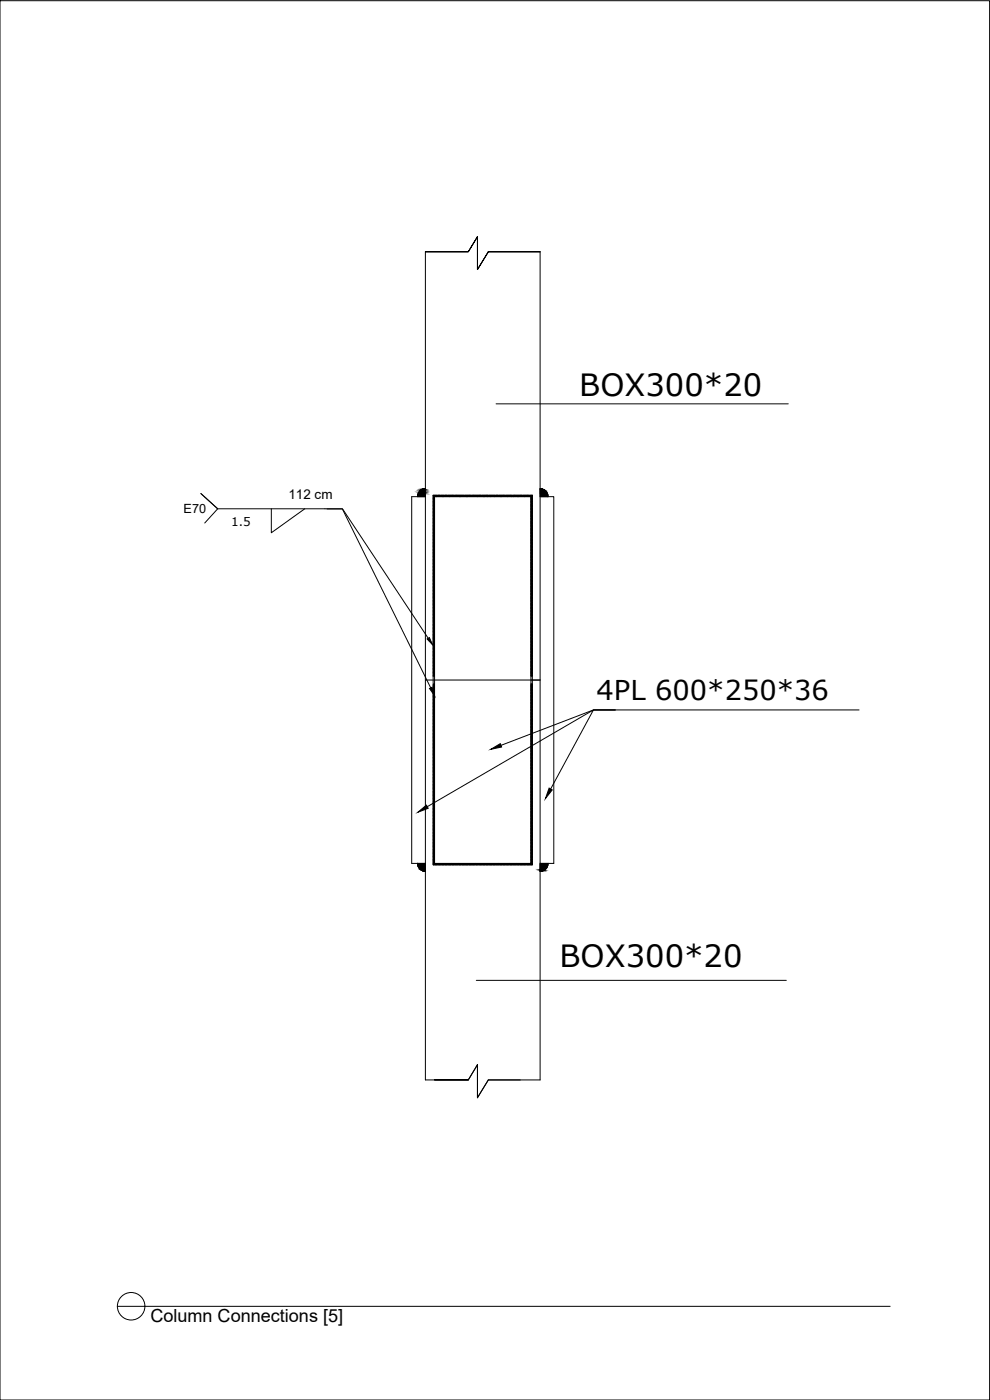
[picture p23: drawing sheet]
<svg xmlns="http://www.w3.org/2000/svg" width="297mm" height="420mm" viewBox="0 0 297 420" stroke-linecap="round" stroke-linejoin="round" font-family="sans-serif">
<defs><g id="words">
<g font-size="9.2">
<text x="173.8" y="118.7">BOX300*20</text>
<text x="167.9" y="290.2">BOX300*20</text>
</g>
<text font-size="8.2" x="179" y="209.9">4PL 600*250*36</text>
<text font-size="5.4" x="45.1" y="396.9">Column Connections [5]</text>
<text font-size="4" x="86.5" y="149.9">112 cm</text>
<text font-size="3.8" x="55.1" y="153.8">E70</text>
<text font-size="3.6" x="69.3" y="157.9">1.5</text>
</g></defs>
<!-- layer: 0 -->
<g fill="none" stroke="#000" stroke-width=".3">
<path d="M0 .2h296.9v420h-296.9zM127.6 75.6v248.5h12.9h-10.1M140.5 75.6h-12.9h12.9M143.3 71l-2.8 4.6 2.8-4.6v9.9l3.2-5.3-3.2 5.3zM162.1 75.6h-15.6h15.6M162.1 75.6v248.5h-15.6l-3.2 5.3 3.2-5.3h9.6M148.8 121.2h87.7M61.4 157l3.9-4.3-5-4.6 5 4.6h37.4l26.5 53.8M81.4 152.7v7.2l10-7.2M98.1 152.7h4.7l25.7 38.9M127.6 149.1h-4.1v110h4.1M127.7 146.6a2.39 2.39 0 0 0-2.4 2.4"/>
<path d="M130 158.9l.2 .3M130 157.6l.1 .1M130 156.9l.2 .2M130 152.8l.2 .2M130 151.5l.1 .1M130 150.7l.2 .3M130 148.7l.2 .2M130 148.6h29.7M130 148.6v110.9M130 148.6v.1M130 150l.4 .3-.4 .4M130 155.2l.4 .2-.4 .4 .2 .3"/>
<path d="M130 157.2l.4 .2-.4 .5 .2 .3M130 159.2l.3 .4M130 158.2l.3 .3M130 156.2l.3 .3M130 153.1l.3 .3M130 152.1l.3 .3M130 151l.3 .3M130 149l.3 .3M130.2 159.6l.2 .3M130.2 158.6l.2 .2M130.2 157.6l.2 .2M130.2 156.5l.2 .3"/>
<path d="M130.2 155.5l.2 .3M130.2 154.5l.2 .2M130.2 153.5l.2 .2M130.2 152.4l.2 .3M130.2 151.4l.2 .3M130.2 150.4l.2 .3M130.2 149.4l.2 .2M130.3 148.6l-.3 .3M130.3 160l.1 .1M130.3 159l.1 .1M130.3 157.9l.1 .2M130.3 156.9l.1 .2"/>
<path d="M130.3 155.9l.1 .1M130.3 154.9l.1 .1M130.3 153.8l.1 .2M130.3 152.8l.1 .2M130.3 151.8l.1 .1M130.3 150.8l.1 .1M130.3 149.8l.1 .1M130.4 149.3l-.4 .4 .2 .2M130.4 149.5l-.4 .4M130.4 149.8l-.4 .4M130.4 150l-.4 .5 .1 .1M130.4 150.5l-.4 .5"/>
<path d="M130.4 150.8l-.4 .4M130.4 151l-.4 .5M130.4 151.3l-.4 .4 .2 .3M130.4 151.6l-.4 .4M130.4 151.8l-.4 .4M130.4 152.1l-.4 .4 .1 .2M130.4 152.3l-.4 .4M130.4 152.6l-.4 .4M130.4 152.8l-.4 .4M130.4 153.1l-.4 .4 .1 .2M130.4 153.3l-.4 .5 .2 .3M130.4 153.6l-.4 .5 .3 .3"/>
<path d="M130.4 153.8l-.4 .5M130.4 154.1l-.4 .5 .1 .1M130.4 154.3l-.4 .5 .2 .3M130.4 154.6l-.4 .5M130.4 154.9l-.4 .4M130.4 155.2l-.4 .4 .1 .1M130.4 155.7l-.4 .4M130.4 155.9l-.4 .4M130.4 156.2l-.4 .4 .1 .1M130.4 156.4l-.4 .4M130.4 156.7l-.4 .4M130.4 156.9l-.4 .5"/>
<path d="M130.4 157.2l-.4 .4M130.4 157.7l-.4 .4M130.4 157.9l-.4 .5M130.4 158.2l-.4 .4 .1 .2M130.4 158.5l-.4 .4M130.4 158.7l-.4 .4M130.4 159l-.4 .4M130.4 159.2l-.4 .5 .1 .1M130.4 159.5l-.4 .4 .2 .3M130.4 159.7l-.4 .5 .3 .4M130.4 160l-.4 .4M130.4 149.1h28.9v110h-28.9z"/>
<path d="M130.4 148.6l.1 .1M130.5 148.6l-.5 .6M130.7 148.6l.2 .2M130.8 148.6l-.8 .8 .1 .2M130.9 148.6l.3 .3M131 148.6l-.4 .5-.3-.4M131.3 148.6l-.4 .5-.2-.3M131.4 148.6l-.3 .4M131.7 148.8l.2 .3M131.7 148.6l.2 .2M131.8 148.6l-.4 .5M132 148.6l.2 .3"/>
<path d="M132 148.6l-.4 .5-.3-.4M132.1 149l.1 .1M132.3 148.6l-.4 .5M132.5 148.6v.1M132.5 148.6l-.4 .5M132.7 148.6l.2 .2M132.8 148.6l-.4 .5M133 148.6l.3 .3M133.1 148.6l-.5 .5-.3-.4M133.1 149l.1 .1M133.3 148.6l-.4 .5-.2-.3M133.5 148.6l-.4 .5"/>
<path d="M133.7 148.8l.2 .3M133.8 148.6l.1 .2M133.9 148.6l-.5 .5M134 148.6l.3 .3M134.1 148.6l-.5 .5-.3-.4M134.1 149l.1 .1M134.4 148.6l-.5 .5M134.5 148.6l.1 .1M134.6 148.6l-.4 .5M134.8 148.6l.2 .2M134.9 148.6l-.5 .5M135 148.6l.3 .3"/>
<path d="M135.1 148.6l-.4 .5-.3-.4M135.4 148.6l-.4 .5-.3-.3M135.6 148.6l-.5 .4M135.8 148.6l.2 .2M135.9 148.6l-.4 .5M136.1 148.6l.3 .3M136.1 148.6l-.4 .5-.3-.4M136.4 148.6l-.4 .5-.2-.3M136.6 148.6v.1M136.7 148.6l-.5 .4M136.8 148.6l.2 .2M136.9 148.6l-.4 .5"/>
<path d="M137.1 148.6l.3 .3M137.2 148.6l-.5 .5-.3-.4M137.4 148.6l-.4 .5-.2-.3M137.6 148.6l-.4 .4M137.8 148.6l.2 .2M137.9 148.6l-.4 .5M138.1 148.6l.3 .3M138.2 148.6l-.4 .5-.3-.4M138.2 149l.1 .1M138.4 148.6l-.4 .5-.2-.3M138.6 148.6v.1M138.7 148.6l-.4 .5"/>
<path d="M138.9 148.8l.2 .3M139 148.8l-.1-.2-.4 .5M139.1 148.6l.3 .3M139.2 148.6l-.4 .5-.3-.4M139.5 148.6l-.5 .5M139.7 148.6v.1M139.7 148.6l-.5 .4M139.9 148.8l.2 .3M139.9 148.6l.2 .2M140 148.6l-.5 .5M140.2 148.6l.3 .3M140.3 148.6l-.5 .5-.3-.4"/>
<path d="M140.3 149v.1M140.5 148.6l-.5 .5M140.7 148.6v.1M140.8 148.6l-.5 .5M140.9 148.6l.2 .2M141 148.6l-.4 .5M141.2 148.6l.3 .3M141.3 148.6l-.5 .5-.3-.4M141.5 148.6l-.4 .5-.2-.3M141.7 148.6l-.4 .4M141.9 148.6l.2 .2M142 148.6l-.4 .5"/>
<path d="M142.2 148.6l.3 .3M142.3 148.6l-.4 .5-.4-.4M142.5 148.6l-.4 .5-.2-.3M142.7 148.6v.1M142.8 148.6l-.5 .4M143 148.6l.1 .2M143 148.6l-.4 .5M143.2 148.6l.3 .3M143.3 148.6l-.4 .5-.3-.4M143.6 148.6l-.5 .5-.1-.3M143.7 148.6l-.4 .4M144 148.6l.1 .2"/>
<path d="M144.1 148.6l-.5 .5M144.2 148.6l.3 .3M144.3 148.6l-.4 .5-.3-.4M144.4 149v.1M144.6 148.6l-.5 .5-.1-.3M144.6 148.7l.3 .4 .4-.5 .3 .3M144.8 148.6v.1M144.8 148.6l-.4 .5M145 148.8l.2 .3M145.2 148.8l-.1-.2-.4 .5M145.6 148.6l-.4 .5M145.6 148.7l.4 .4"/>
<path d="M145.8 148.6v.1M145.9 148.6l-.5 .4M146 148.6l.2 .2M146.1 148.6l-.4 .5M146.3 148.6l.3 .3M146.4 148.6l-.5 .5M146.4 149l.1 .1M146.6 148.6l-.4 .5-.2-.3M146.8 148.6l-.4 .5M147.1 148.6l.1 .2M147.2 148.6l-.5 .5M147.3 148.6l.3 .3"/>
<path d="M147.4 148.6l-.4 .5-.4-.4M147.7 148.6l-.5 .5-.2-.3M147.8 148.6l.1 .1M147.9 148.6l-.5 .4M148.1 148.6l.2 .2M148.2 148.6l-.5 .5M148.3 148.6l.3 .3M148.4 148.6l-.4 .5-.3-.4M148.7 148.6l-.4 .5-.2-.3M148.8 148.6l-.3 .4M149.1 148.6l.2 .2M149.2 148.6l-.4 .5"/>
<path d="M149.4 148.6l.2 .3M149.4 148.6l-.4 .5-.3-.4M149.7 148.6l-.4 .5-.2-.3M149.9 148.6v.1M149.9 148.6l-.4 .4M150.1 148.6l.2 .2M150.2 148.6l-.4 .5M150.4 148.6l.3 .3M150.5 148.6l-.5 .5-.3-.4M150.7 148.6l-.4 .5-.2-.3M150.9 148.6v.1M151 148.6l-.5 .4"/>
<path d="M151.1 148.8l.2 .3M151.2 148.6l.1 .2M151.2 148.6l-.4 .5M151.4 148.6l.3 .3M151.5 148.6l-.5 .5-.3-.4M151.5 149l.1 .1M151.8 148.6l-.5 .5M151.8 148.7l.3 .4M151.9 148.6l.1 .1M152 148.6l-.4 .5M152.2 148.6l.2 .2M152.3 148.6l-.5 .5"/>
<path d="M152.4 148.6l.3 .3M152.5 148.6l-.4 .5M152.8 148.6l-.5 .5-.2-.3M153 148.6l-.5 .4M153.2 148.6l.2 .2M153.3 148.6l-.4 .5M153.5 148.6l.3 .3M153.5 148.6l-.4 .5-.3-.4M153.8 148.6l-.4 .5-.2-.3M154 148.6v.1M154.1 148.6l-.6 .4M154.2 148.6l.2 .2"/>
<path d="M154.3 148.6l-.4 .5M154.5 148.6l.3 .3M154.6 148.6l-.5 .5-.3-.4M154.8 148.6l-.4 .5-.2-.3M155 148.6l-.4 .4M155.2 148.6l.2 .2M155.3 148.6l-.4 .5M155.5 148.6l.3 .3M155.6 148.6l-.4 .5-.3-.4M155.6 149l.1 .1M155.8 148.6l-.4 .5-.2-.3M156 148.6v.1"/>
<path d="M156.1 148.6l-.4 .5M156.3 148.8l.2 .3M156.3 148.6l.1 .2M156.3 148.6l-.4 .5M156.5 148.6l.3 .3M156.6 148.6l-.4 .5-.3-.4M156.8 148.6l-.4 .5M157.1 148.6v.1M157.1 148.6l-.5 .4M157.3 148.6l.2 .2M157.4 148.6l-.5 .5M157.6 148.6l.3 .3"/>
<path d="M157.6 148.6l-.4 .5-.3-.4M157.6 149l.1 .1M157.9 148.6l-.5 .5-.1-.3M157.9 148.7l.3 .4M158.1 148.6l-.4 .5M158.3 148.6l.2 .2M158.4 148.6l-.5 .5M158.6 148.6l.3 .3M158.7 148.6l-.5 .5M158.9 148.6l-.4 .5-.2-.3M159.1 148.6v.1M159.2 148.6l-.5 .4"/>
<path d="M159.3 159.9l.2 .2M159.3 159.6l.1 .1M159.3 159.1l.3 .3M159.3 158.8l.2 .2M159.3 158.6l.1 .1M159.3 158.1l.3 .3M159.3 157.8l.2 .2M159.3 157.5l.1 .1M159.3 157.1l.3 .3M159.3 156.8l.2 .2M159.3 156.5l.1 .1M159.3 156l.3 .3"/>
<path d="M159.3 155.7l.2 .3M159.3 155.5l.1 .1M159.3 155l.3 .3M159.3 154.7l.2 .2M159.3 154.5l.1 .1M159.3 154l.3 .3M159.3 153.7l.2 .2M159.3 153.5h.1M159.3 153l.3 .3M159.3 152.7l.2 .2M159.3 152.4l.1 .1M159.3 151.9l.3 .4"/>
<path d="M159.3 151.6l.2 .2M159.3 151.4l.1 .1M159.3 150.9l.3 .3M159.3 150.6l.2 .2M159.3 150.4l.1 .1M159.3 149.9l.3 .3M159.3 149.6l.2 .2M159.3 149.4h.1M159.3 148.8l.3 .4M159.3 148.6l.2 .2M159.4 148.6l-.4 .5M159.4 152.3l.3 .4-.4 .4"/>
<path d="M159.4 157.4l.3 .4-.4 .4M159.4 159.5l.3 .3M159.4 158.5l.3 .3M159.4 156.4l.3 .3M159.4 155.4l.3 .3M159.4 154.3l.3 .3M159.4 153.3l.3 .3M159.4 151.3l.3 .3M159.4 150.3l.3 .2M159.4 149.3l.3 .2M159.6 156.8l.1 .2-.4 .4M159.6 158.8l.1 .2-.4 .5"/>
<path d="M159.6 159.9l.1 .1M159.6 157.8l.1 .2M159.6 155.8l.1 .1M159.6 154.7l.1 .2M159.6 153.7l.1 .2M159.6 152.7l.1 .2M159.6 151.7l.1 .1M159.6 150.7l.1 .1M159.6 149.6l.1 .2M159.6 148.6l.1 .2M159.7 148.6l-.4 .5-.4-.4M159.7 152.1l-.4 .5"/>
<path d="M159.7 158.2l-.4 .6M159.7 159.2v.1M159.7 157.2h.1M159.7 156.2h.1M159.7 155.2h.1M159.7 154.1h.1M159.7 153.1h.1M159.7 151v.1M159.7 150h.1M159.7 149h.1M159.7 148.8l-.4 .5M159.7 149.1l-.4 .4"/>
<path d="M159.7 149.4l-.4 .4M159.7 149.6l-.4 .4M159.7 149.9l-.4 .4M159.7 150.1l-.4 .4M159.7 150.4l-.4 .4M159.7 150.6l-.4 .4M159.7 150.9l-.4 .4M159.7 151.1l-.4 .5M159.7 151.4l-.4 .4M159.7 151.6l-.4 .5M159.7 151.9l-.4 .5M159.7 152.4l-.4 .5"/>
<path d="M159.7 152.9l-.4 .5M159.7 153.2l-.4 .4M159.7 153.5l-.4 .4M159.7 153.7l-.4 .4M159.7 154l-.4 .4M159.7 154.2l-.4 .4M159.7 154.5l-.4 .4M159.7 154.7l-.4 .5M159.7 155l-.4 .4M159.7 155.2l-.4 .5M159.7 155.5l-.4 .4M159.7 155.7l-.4 .5"/>
<path d="M159.7 156l-.4 .4M159.7 156.3l-.4 .4M159.7 156.5l-.4 .4M159.7 156.8l-.4 .4M159.7 157.3l-.4 .4M159.7 157.5l-.4 .4M159.7 158l-.4 .5M159.7 158.5l-.4 .5M159.7 158.8l-.4 .5M159.7 159.3l-.4 .5M159.7 159.6l-.4 .4M159.7 159.9l-.4 .4"/>
<path d="M159.7 148.6v110.9M162.1 149.1h4.1v110h-4.1M162.1 146.6a2.39 2.39 0 0 1 2.4 2.4M130 177.1l.1 .1M130 176.3l.2 .3M130 175.3l.2 .2M130 175l.1 .1M130 170.9l.1 .2M130 170.2l.2 .2M130 168.9l.1 .1M130 164l.2 .3M130 163.8l.1 .1"/>
<path d="M130 162.8l.1 .1M130 161.3l.4 .2-.4 .5 .2 .2M130 163.3l.4 .3-.4 .4M130 166.4l.4 .3-.4 .4 .2 .2M130 169.5l.4 .2-.4 .4M130 172.5l.4 .3-.4 .4 .2 .3M130 174.6l.4 .2-.4 .5M130 178.6l.4 .3-.4 .5 .2 .2M130 179.7l.3 .3M130 176.6l.3 .4M130 175.6l.3 .3M130 173.6l.3 .3"/>
<path d="M130 171.5l.3 .3M130 170.5l.3 .3M130 168.4l.3 .3M130 167.4l.3 .3M130 165.4l.3 .3M130 164.3l.3 .4M130 162.3l.3 .3M130.2 179.1l.2 .2M130.2 178l.2 .3M130.2 177l.2 .2M130.2 176l.2 .2M130.2 175l.2 .2"/>
<path d="M130.2 173.9l.2 .3M130.2 172.9l.2 .2M130.2 171.9l.2 .2M130.2 170.9l.2 .2M130.2 164.7l.2 .3M130.2 169.8l.2 .3M130.2 168.8l.2 .3M130.2 167.8l.2 .3M130.2 166.8l.2 .2M130.2 165.7l.2 .3M130.2 163.7l.2 .3M130.2 162.7l.2 .2"/>
<path d="M130.2 161.7l.2 .2M130.2 160.6l.2 .3M130.3 179.5l.1 .1M130.3 178.4l.1 .1M130.3 177.4l.1 .1M130.3 176.4l.1 .1M130.3 175.3l.1 .2M130.3 174.3l.1 .2M130.3 173.3l.1 .1M130.3 172.3l.1 .1M130.3 171.2l.1 .2M130.3 170.2l.1 .1"/>
<path d="M130.3 169.2l.1 .1M130.3 168.2l.1 .1M130.3 167.2l.1 .1M130.3 166.1l.1 .1M130.3 165.1l.1 .1M130.3 164.1l.1 .1M130.3 163.1l.1 .1M130.3 162.1l.1 .1M130.3 161l.1 .1M130.4 160.2l-.4 .5 .1 .1M130.4 160.5l-.4 .5 .2 .2M130.4 160.8l-.4 .4"/>
<path d="M130.4 161l-.4 .5M130.4 161.3l-.4 .4 .1 .1M130.4 161.8l-.4 .4M130.4 162.1l-.4 .4M130.4 162.3l-.4 .4M130.4 162.6l-.4 .4 .2 .2M130.4 162.8l-.4 .4M130.4 163.1l-.4 .4M130.4 163.3l-.4 .4M130.4 163.8l-.4 .5M130.4 164.1l-.4 .4M130.4 164.3l-.4 .5 .1 .1"/>
<path d="M130.4 164.6l-.4 .4 .2 .3M130.4 164.8l-.4 .5M130.4 165.1l-.4 .5M130.4 165.4l-.4 .4 .1 .1M130.4 165.6l-.4 .5 .2 .2M130.4 165.9l-.4 .4M130.4 166.1l-.4 .5M130.4 166.4l-.4 .4 .1 .2M130.4 166.9l-.4 .4M130.4 167.2l-.4 .4M130.4 167.4l-.4 .5 .1 .1M130.4 167.7l-.4 .4 .2 .3"/>
<path d="M130.4 167.9l-.4 .5M130.4 168.2l-.4 .4M130.4 168.4l-.4 .5M130.4 168.7l-.4 .4 .2 .3M130.4 169l-.4 .4M130.4 169.2l-.4 .4M130.4 169.5l-.4 .4 .1 .2M130.4 170l-.4 .4M130.4 170.2l-.4 .4M130.4 170.5l-.4 .4M130.4 170.7l-.4 .5 .2 .3M130.4 171l-.4 .4"/>
<path d="M130.4 171.2l-.4 .5M130.4 171.5l-.4 .5 .1 .1M130.4 171.7l-.4 .5 .2 .3M130.4 172l-.4 .5M130.4 172.3l-.4 .4M130.4 172.5l-.4 .5 .1 .1M130.4 173.1l-.4 .4M130.4 173.3l-.4 .4M130.4 173.6l-.4 .4 .1 .1M130.4 173.8l-.4 .4 .2 .3M130.4 174.1l-.4 .4M130.4 174.3l-.4 .5"/>
<path d="M130.4 174.6l-.4 .4M130.4 175.1l-.4 .4M130.4 175.3l-.4 .5M130.4 175.6l-.4 .4 .1 .2M130.4 175.9l-.4 .4M130.4 176.1l-.4 .4M130.4 176.4l-.4 .4M130.4 176.6l-.4 .4M130.4 176.9l-.4 .4 .2 .3M130.4 177.1l-.4 .5 .3 .4M130.4 177.4l-.4 .4M130.4 177.6l-.4 .5 .1 .1"/>
<path d="M130.4 177.9l-.4 .5 .2 .2M130.4 178.1l-.4 .5M130.4 178.4l-.4 .5M130.4 178.7l-.4 .4 .1 .1M130.4 179.2l-.4 .4M130.4 179.5l-.4 .4M130.4 179.7l-.4 .4 .1 .2M130.4 180l-.4 .4 .2 .2M159.3 179.6l.3 .3M159.3 179.3l.2 .2M159.3 179l.1 .1M159.3 178.5l.3 .4"/>
<path d="M159.3 178.3l.2 .2M159.3 178l.1 .1M159.3 177.5l.3 .3M159.3 177.2l.2 .3M159.3 177l.1 .1M159.3 176.5l.3 .3M159.3 176.2l.2 .2M159.3 176l.1 .1M159.3 175.5l.3 .3M159.3 175.2l.2 .2M159.3 174.9l.1 .1M159.3 174.5l.3 .3"/>
<path d="M159.3 174.2l.2 .2M159.3 173.9l.1 .1M159.3 173.4l.3 .3M159.3 173.1l.2 .3M159.3 172.9l.1 .1M159.3 172.4l.3 .3M159.3 172.1l.2 .2M159.3 171.9l.1 .1M159.3 171.4l.3 .3M159.3 171.1l.2 .2M159.3 170.9h.1M159.3 170.3l.3 .4"/>
<path d="M159.3 170.1l.2 .2M159.3 169.8l.1 .1M159.3 169.3l.3 .3M159.3 169l.2 .2M159.3 168.8l.1 .1M159.3 168.3l.3 .3M159.3 168l.2 .2M159.3 167.8l.1 .1M159.3 167.3l.3 .3M159.3 167l.2 .2M159.3 166.8h.1M159.3 166.2l.3 .4"/>
<path d="M159.3 166l.2 .2M159.3 165.7l.1 .1M159.3 165.2l.3 .4M159.3 165l.2 .2M159.3 164.7l.1 .1M159.3 164.2l.3 .3M159.3 164l.2 .2M159.3 163.7h.1M159.3 163.2l.3 .3M159.3 162.9l.2 .2M159.3 162.6l.1 .1M159.3 162.2l.3 .3"/>
<path d="M159.3 161.9l.2 .2M159.3 161.6l.1 .1M159.3 161.2l.3 .3M159.3 160.9l.2 .2M159.3 160.6l.1 .1M159.3 160.1l.3 .3M159.4 163.6l.3 .3-.4 .5M159.4 169.7l.3 .4-.4 .4M159.4 174.8l.3 .4-.4 .4M159.4 180l.3 .2M159.4 178.9l.3 .3M159.4 177.9l.3 .3"/>
<path d="M159.4 176.9l.3 .3M159.4 175.9l.3 .2M159.4 173.8l.3 .3M159.4 172.8l.3 .3M159.4 171.7l.3 .3M159.4 170.7l.3 .3M159.4 168.7l.3 .3M159.4 167.7l.3 .2M159.4 166.6l.3 .3M159.4 165.6l.3 .3M159.4 164.6l.3 .3M159.4 162.6l.3 .3"/>
<path d="M159.4 161.5l.3 .3M159.4 160.5l.3 .3M159.6 162.9l.1 .3-.4 .4M159.6 170.1l.1 .2-.4 .5M159.6 176.2l.1 .2-.4 .5M159.6 179.3l.1 .2M159.6 178.3l.1 .1M159.6 177.2l.1 .2M159.6 175.2l.1 .2M159.6 174.2l.1 .1M159.6 173.2l.1 .1M159.6 172.1l.1 .2"/>
<path d="M159.6 171.1l.1 .2M159.6 169.1l.1 .1M159.6 168.1l.1 .1M159.6 167l.1 .2M159.6 166l.1 .2M159.6 165l.1 .1M159.6 164l.1 .1M159.6 161.9l.1 .2M159.6 160.9l.1 .1M159.7 163.3l-.4 .5M159.7 169.5l-.4 .5M159.7 175.6l-.4 .5"/>
<path d="M159.7 179.7h.1M159.7 178.6v.1M159.7 177.6v.1M159.7 176.6v.1M159.7 174.6h.1M159.7 173.6h.1M159.7 172.5v.1M159.7 171.5h.1M159.7 170.5h.1M159.7 168.4h.1M159.7 167.4h.1M159.7 166.4h.1"/>
<path d="M159.7 165.4h.1M159.7 164.3v.1M159.7 162.3h.1M159.7 161.3h.1M159.7 160.2v.1M159.7 160.1l-.4 .4M159.7 160.4l-.4 .4M159.7 160.6l-.4 .4M159.7 160.9l-.4 .4M159.7 161.1l-.4 .4M159.7 161.4l-.4 .4M159.7 161.6l-.4 .5"/>
<path d="M159.7 161.9l-.4 .4M159.7 162.1l-.4 .5M159.7 162.4l-.4 .4M159.7 162.6l-.4 .5M159.7 162.9l-.4 .4M159.7 163.7l-.4 .4M159.7 164.2l-.4 .4M159.7 164.4l-.4 .5M159.7 164.7l-.4 .4M159.7 164.9l-.4 .5M159.7 165.2l-.4 .5M159.7 165.5l-.4 .4"/>
<path d="M159.7 165.7l-.4 .5M159.7 166l-.4 .4M159.7 166.2l-.4 .5M159.7 166.5l-.4 .4M159.7 166.8l-.4 .4M159.7 167l-.4 .4M159.7 167.3l-.4 .4M159.7 167.5l-.4 .4M159.7 167.8l-.4 .4M159.7 168l-.4 .4M159.7 168.3l-.4 .4M159.7 168.5l-.4 .5"/>
<path d="M159.7 168.8l-.4 .4M159.7 169l-.4 .5M159.7 169.3l-.4 .4M159.7 169.8l-.4 .5M159.7 170.6l-.4 .4M159.7 170.8l-.4 .5M159.7 171.1l-.4 .4M159.7 171.4l-.4 .4M159.7 171.6l-.4 .4M159.7 171.9l-.4 .4M159.7 172.1l-.4 .5M159.7 172.4l-.4 .4"/>
<path d="M159.7 172.6l-.4 .5M159.7 172.9l-.4 .4M159.7 173.1l-.4 .5M159.7 173.4l-.4 .4M159.7 173.7l-.4 .4M159.7 173.9l-.4 .4M159.7 174.2l-.4 .4M159.7 174.4l-.4 .4M159.7 174.7l-.4 .4M159.7 174.9l-.4 .4M159.7 175.4l-.4 .5M159.7 175.9l-.4 .5"/>
<path d="M159.7 176.2l-.4 .5M159.7 176.7l-.4 .5M159.7 177l-.4 .4M159.7 177.2l-.4 .5M159.7 177.5l-.4 .4M159.7 177.8l-.4 .4M159.7 178l-.4 .4M159.7 178.3l-.4 .4M159.7 178.5l-.4 .4M159.7 178.8l-.4 .4M159.7 179l-.4 .5M159.7 179.3l-.4 .4"/>
<path d="M159.7 179.5l-.4 .5M159.7 179.8l-.4 .4M130 199.6l.1 .1M130 198.8l.2 .3M130 194.5l.1 .1M130 193.7l.2 .3M130 192.7l.2 .2M130 188.3l.1 .2M130 187.6l.2 .2M130 183.2l.1 .1M130 182.2l.1 .1M130 181.4l.2 .3"/>
<path d="M130 181.2l.1 .1M130 180.7l.4 .3-.4 .4M130 186.9l.4 .2-.4 .4M130 192l.4 .2-.4 .5M130 198.1l.4 .3-.4 .4M130 199.1l.3 .3M130 197.1l.3 .3M130 196l.3 .4M130 195l.3 .4M130 194l.3 .4M130 193l.3 .3M130 191l.3 .3"/>
<path d="M130 189.9l.3 .3M130 188.9l.3 .3M130 187.9l.3 .3M130 185.8l.3 .3M130 183.8l.3 .3M130 182.8l.3 .3M130 181.7l.3 .4M130.2 199.5l.2 .3M130.2 198.5l.2 .3M130.2 197.5l.2 .2M130.2 196.4l.2 .3M130.2 195.4l.2 .3"/>
<path d="M130.2 194.4l.2 .2M130.2 193.4l.2 .2M130.2 192.4l.2 .2M130.2 191.3l.2 .3M130.2 190.3l.2 .2M130.2 189.3l.2 .2M130.2 188.3l.2 .2M130.2 187.2l.2 .3M130.2 186.2l.2 .3M130.2 185.2l.2 .3M130.2 184.2l.2 .2M130.2 183.1l.2 .3"/>
<path d="M130.2 182.1l.2 .3M130.2 181.1l.2 .3M130.2 180.1l.2 .2M130.3 199.9l.1 .1M130.3 198.9l.1 .1M130.3 197.9l.1 .1M130.3 196.8l.1 .1M130.3 195.8l.1 .1M130.3 194.8l.1 .1M130.3 193.8l.1 .1M130.3 192.7l.1 .2M130.3 191.7l.1 .2"/>
<path d="M130.3 190.7l.1 .1M130.3 189.7l.1 .1M130.3 188.6l.1 .2M130.3 187.6l.1 .1M130.3 186.6l.1 .1M130.3 185.6l.1 .1M130.3 184.5l.1 .2M130.3 183.5l.1 .1M130.3 182.5l.1 .1M130.3 181.5l.1 .1M130.3 180.5l.1 .1M130.4 180.2l-.4 .4"/>
<path d="M130.4 180.5l-.4 .4M130.4 180.7l-.4 .4M130.4 181.2l-.4 .5M130.4 184.3l-.4 .4 .3 .4M130.4 181.5l-.4 .4M130.4 181.7l-.4 .5M130.4 182l-.4 .4 .2 .3M130.4 182.2l-.4 .5M130.4 182.5l-.4 .4M130.4 182.8l-.4 .4M130.4 183l-.4 .5 .2 .2M130.4 183.3l-.4 .4"/>
<path d="M130.4 183.5l-.4 .5M130.4 183.8l-.4 .4 .1 .2M130.4 184l-.4 .5 .2 .2M130.4 184.6l-.4 .4M130.4 184.8l-.4 .5 .1 .1M130.4 185.1l-.4 .4 .2 .3M130.4 185.3l-.4 .5M130.4 185.6l-.4 .4M130.4 185.8l-.4 .5 .1 .1M130.4 186.1l-.4 .4 .2 .3M130.4 186.4l-.4 .4M130.4 186.6l-.4 .4"/>
<path d="M130.4 186.9l-.4 .4 .1 .1M130.4 187.4l-.4 .4M130.4 190.4l-.4 .5M130.4 187.6l-.4 .4M130.4 187.9l-.4 .4M130.4 188.1l-.4 .5 .2 .2M130.4 188.4l-.4 .4M130.4 188.6l-.4 .5M130.4 188.9l-.4 .4 .1 .2M130.4 189.1l-.4 .5 .2 .3M130.4 189.4l-.4 .5M130.4 189.7l-.4 .4"/>
<path d="M130.4 189.9l-.4 .5 .1 .1M130.4 190.2l-.4 .4 .2 .3M130.4 190.7l-.4 .4M130.4 191l-.4 .4 .1 .1M130.4 191.2l-.4 .4 .2 .3M130.4 191.5l-.4 .4M130.4 191.7l-.4 .5M130.4 192l-.4 .4 .1 .1M130.4 192.5l-.4 .4M130.4 192.7l-.4 .5M130.4 193l-.4 .4 .1 .1M130.4 193.3l-.4 .4"/>
<path d="M130.4 193.5l-.4 .4M130.4 193.8l-.4 .4M130.4 194l-.4 .4M130.4 194.3l-.4 .4 .2 .3M130.4 194.5l-.4 .4M130.4 194.8l-.4 .4M130.4 195l-.4 .5 .1 .1M130.4 195.3l-.4 .4 .2 .3M130.4 195.5l-.4 .5M130.4 195.8l-.4 .5M130.4 196l-.4 .5 .1 .1M130.4 196.3l-.4 .5 .2 .2"/>
<path d="M130.4 196.6l-.4 .4M130.4 196.9l-.4 .4M130.4 197.1l-.4 .4 .1 .2M130.4 197.4l-.4 .4 .2 .2M130.4 197.6l-.4 .4M130.4 197.9l-.4 .4M130.4 198.1l-.4 .4 .1 .2M130.4 198.6l-.4 .5M130.4 198.9l-.4 .4M130.4 199.1l-.4 .5M130.4 199.4l-.4 .4 .2 .3M130.4 199.6l-.4 .5"/>
<path d="M130.4 199.9l-.4 .4M159.3 199.7l.2 .3M159.3 199.5l.1 .1M159.3 199l.3 .3M159.3 198.7l.2 .2M159.3 198.5h.1M159.3 198l.3 .3M159.3 197.7l.2 .2M159.3 197.4l.1 .1M159.3 197l.3 .3M159.3 196.7l.2 .2M159.3 196.4l.1 .1"/>
<path d="M159.3 195.9l.3 .4M159.3 195.7l.2 .2M159.3 195.4l.1 .1M159.3 194.9l.3 .3M159.3 194.6l.2 .3M159.3 194.4l.1 .1M159.3 193.9l.3 .3M159.3 193.6l.2 .2M159.3 193.3l.1 .1M159.3 192.9l.3 .3M159.3 192.6l.2 .2M159.3 192.3l.1 .1"/>
<path d="M159.3 191.9l.3 .3M159.3 191.6l.2 .2M159.3 191.3l.1 .1M159.3 190.8l.3 .3M159.3 190.5l.2 .3M159.3 190.3l.1 .1M159.3 189.8l.3 .3M159.3 189.5l.2 .2M159.3 189.3l.1 .1M159.3 188.8l.3 .3M159.3 188.5l.2 .2M159.3 188.3h.1"/>
<path d="M159.3 187.7l.3 .4M159.3 187.5l.2 .2M159.3 187.2l.1 .1M159.3 186.7l.3 .3M159.3 186.4l.2 .2M159.3 186.2l.1 .1M159.3 185.7l.3 .3M159.3 185.4l.2 .2M159.3 185.2l.1 .1M159.3 184.7l.3 .3M159.3 184.4l.2 .2M159.3 184.2h.1"/>
<path d="M159.3 183.6l.3 .4M159.3 183.4l.2 .2M159.3 183.1l.1 .1M159.3 182.6l.3 .4M159.3 182.4l.2 .2M159.3 182.1l.1 .1M159.3 181.6l.3 .3M159.3 181.3l.2 .2M159.3 181.1h.1M159.3 180.6l.3 .3M159.3 180.3l.2 .2M159.3 180l.1 .1"/>
<path d="M159.4 181l.3 .3-.4 .4M159.4 194.3l.3 .3-.4 .5M159.4 199.4l.3 .3M159.4 198.4l.3 .2M159.4 197.4l.3 .2M159.4 196.3l.3 .3M159.4 195.3l.3 .3M159.4 193.3l.3 .2M159.4 192.2l.3 .3M159.4 191.2l.3 .3M159.4 190.2l.3 .3M159.4 189.1l.3 .3"/>
<path d="M159.4 188.1l.3 .3M159.4 187.1l.3 .3M159.4 186.1l.3 .3M159.4 185.1l.3 .2M159.4 184l.3 .3M159.4 183l.3 .3M159.4 182l.3 .3M159.6 182.4l.1 .2-.4 .4M159.6 187.5l.1 .2-.4 .5M159.6 193.6l.1 .2-.4 .5M159.6 199.8l.1 .2-.4 .4M159.6 198.8l.1 .1"/>
<path d="M159.6 197.7l.1 .2M159.6 196.7l.1 .2M159.6 195.7l.1 .1M159.6 194.6l.1 .2M159.6 192.6l.1 .2M159.6 191.6l.1 .1M159.6 190.5l.1 .2M159.6 189.5l.1 .2M159.6 188.5l.1 .2M159.6 186.5l.1 .1M159.6 185.5l.1 .1M159.6 184.4l.1 .2"/>
<path d="M159.6 183.4l.1 .2M159.6 181.4l.1 .1M159.6 180.3l.1 .2M159.7 186.9l-.4 .5M159.7 188.9l-.4 .5M159.7 193l-.4 .5M159.7 199.1v.1M159.7 198.1h.1M159.7 197.1h.1M159.7 196v.1M159.7 195v.1M159.7 194v.1"/>
<path d="M159.7 192h.1M159.7 191h.1M159.7 189.9h.1M159.7 187.9h.1M159.7 185.8h.1M159.7 184.8h.1M159.7 183.8h.1M159.7 182.8h.1M159.7 181.7v.1M159.7 180.7h.1M159.7 180l-.4 .5M159.7 180.3l-.4 .4"/>
<path d="M159.7 180.6l-.4 .4M159.7 180.8l-.4 .4M159.7 181.1l-.4 .4M159.7 181.6l-.4 .4M159.7 181.8l-.4 .5M159.7 182.1l-.4 .4M159.7 182.3l-.4 .5M159.7 182.8l-.4 .5M159.7 183.1l-.4 .5M159.7 183.4l-.4 .4M159.7 183.6l-.4 .5M159.7 183.9l-.4 .4"/>
<path d="M159.7 184.2l-.4 .4M159.7 184.4l-.4 .4M159.7 184.7l-.4 .4M159.7 184.9l-.4 .4M159.7 185.2l-.4 .4M159.7 185.4l-.4 .4M159.7 185.7l-.4 .4M159.7 185.9l-.4 .5M159.7 186.2l-.4 .4M159.7 186.4l-.4 .5M159.7 186.7l-.4 .4M159.7 187.2l-.4 .4"/>
<path d="M159.7 187.5l-.4 .4M159.7 188l-.4 .4M159.7 188.2l-.4 .5M159.7 188.5l-.4 .4M159.7 188.7l-.4 .5M159.7 189.3l-.4 .4M159.7 189.5l-.4 .4M159.7 189.8l-.4 .4M159.7 190l-.4 .5M159.7 190.3l-.4 .4M159.7 190.5l-.4 .5M159.7 190.8l-.4 .4"/>
<path d="M159.7 191.1l-.4 .4M159.7 191.3l-.4 .4M159.7 191.6l-.4 .4M159.7 191.8l-.4 .4M159.7 192.1l-.4 .4M159.7 192.3l-.4 .4M159.7 192.6l-.4 .4M159.7 192.8l-.4 .5M159.7 193.3l-.4 .5M159.7 193.6l-.4 .5M159.7 194.1l-.4 .5M159.7 194.4l-.4 .4"/>
<path d="M159.7 194.9l-.4 .4M159.7 195.2l-.4 .4M159.7 195.4l-.4 .4M159.7 195.7l-.4 .4M159.7 195.9l-.4 .4M159.7 196.2l-.4 .4M159.7 196.4l-.4 .5M159.7 196.7l-.4 .4M159.7 196.9l-.4 .5M159.7 197.2l-.4 .4M159.7 197.4l-.4 .5M159.7 197.7l-.4 .4"/>
<path d="M159.7 198l-.4 .4M159.7 198.2l-.4 .4M159.7 198.5l-.4 .4M159.7 198.7l-.4 .4M159.7 199l-.4 .4M159.7 199.2l-.4 .4M159.7 199.5l-.4 .4M159.7 199.7l-.4 .5M127.6 204.1h34.5M130 219l.1 .2M130 218.3l.2 .2M130 218l.1 .1"/>
<path d="M130 217l.1 .1M130 213.1l.2 .3M130 212.1l.2 .3M130 211.9l.1 .1M130 211.1l.2 .2M130 207l.2 .3M130 205.7l.1 .1M130 200.9l.2 .2M130 200.6l.1 .1M130 209.4l.4 .2-.4 .5 .2 .2M130 211.4l.4 .3-.4 .4M130 215.5l.4 .3-.4 .4 .2 .3"/>
<path d="M130 218.6l.3 .3M130 217.6l.3 .3M130 216.5l.3 .3M130 213.4l.3 .4M130 212.4l.3 .4M130 210.4l.3 .3M130 207.3l.3 .3M130 206.3l.3 .3M130 205.3l.3 .3M130 201.2l.3 .3M130 200.2l.3 .3M130.2 220l.2 .2"/>
<path d="M130.2 218.9l.2 .3M130.2 217.9l.2 .3M130.2 216.9l.2 .3M130.2 215.9l.2 .3M130.2 214.9l.2 .2M130.2 213.8l.2 .3M130.2 212.8l.2 .3M130.2 211.8l.2 .2M130.2 210.8l.2 .2M130.2 209.8l.2 .2M130.2 208.7l.2 .3M130.2 207.7l.2 .2"/>
<path d="M130.2 206.7l.2 .2M130.2 205.7l.2 .2M130.2 202.6l.2 .2M130.2 201.5l.2 .3M130.2 200.5l.2 .3M130.2 205.2l-.2 .2M130.3 219.3l.1 .2M130.3 218.3l.1 .1M130.3 217.3l.1 .1M130.3 216.3l.1 .1M130.3 215.3l.1 .1M130.3 214.2l.1 .1"/>
<path d="M130.3 213.2l.1 .1M130.3 212.2l.1 .1M130.3 211.2l.1 .1M130.3 210.1l.1 .2M130.3 209.1l.1 .1M130.3 208.1l.1 .1M130.3 207.1l.1 .1M130.3 206l.1 .2M130.3 201.9l.1 .2M130.3 200.9l.1 .1M130.4 200.2l-.4 .4M130.4 200.4l-.4 .4"/>
<path d="M130.4 200.7l-.4 .4M130.4 200.9l-.4 .5M130.4 201.2l-.4 .4 .1 .2M130.4 201.4l-.4 .5 .2 .2M130.4 201.7l-.4 .4 .3 .4M130.4 201.9l-.4 .5M130.4 202.2l-.4 .4 .1 .2M130.4 202.5l-.4 .4M130.4 202.7l-.2 .2M130.4 205.3l-.4 .4M130.4 205.5l-.4 .5 .2 .2M130.4 205.8l-.4 .4"/>
<path d="M130.4 206l-.4 .5M130.4 206.3l-.4 .4 .1 .2M130.4 206.5l-.4 .5M130.4 206.8l-.4 .4M130.4 207.1l-.4 .4M130.4 207.3l-.4 .5 .1 .1M130.4 207.6l-.4 .4 .2 .3M130.4 207.8l-.4 .5 .3 .4M130.4 208.1l-.4 .4M130.4 208.3l-.4 .5 .1 .1M130.4 208.6l-.4 .4 .2 .3M130.4 208.9l-.4 .4"/>
<path d="M130.4 209.1l-.4 .5M130.4 209.4l-.4 .4 .1 .1M130.4 209.9l-.4 .4M130.4 210.1l-.4 .5M130.4 210.4l-.4 .4 .1 .1M130.4 210.7l-.4 .4M130.4 210.9l-.4 .4M130.4 211.2l-.4 .4M130.4 211.4l-.4 .4M130.4 211.9l-.4 .4M130.4 212.2l-.4 .4M130.4 212.4l-.4 .5 .1 .1"/>
<path d="M130.4 212.7l-.4 .4M130.4 212.9l-.4 .5M130.4 213.2l-.4 .5M130.4 213.4l-.4 .5 .1 .1M130.4 213.7l-.4 .5 .2 .2M130.4 214l-.4 .4 .3 .4M130.4 214.2l-.4 .5M130.4 214.5l-.4 .4 .1 .2M130.4 214.8l-.4 .4 .2 .2M130.4 215l-.4 .4M130.4 215.3l-.4 .4M130.4 215.5l-.4 .4 .1 .2"/>
<path d="M130.4 216l-.4 .5M130.4 216.3l-.4 .4M130.4 216.5l-.4 .5M130.4 216.8l-.4 .4 .2 .3M130.4 217l-.4 .5M130.4 217.3l-.4 .4M130.4 217.6l-.4 .4M130.4 217.8l-.4 .4M130.4 218.1l-.4 .4M130.4 218.3l-.4 .4M130.4 218.6l-.4 .4M130.4 218.8l-.4 .4 .2 .3"/>
<path d="M130.4 219.1l-.4 .4 .3 .4M130.4 219.3l-.4 .5M130.4 219.6l-.4 .4 .1 .2M130.4 219.8l-.4 .5 .2 .3M159.3 205.3l.3 .1M159.3 220h.1M159.3 219.5l.3 .3M159.3 219.2l.2 .2M159.3 218.9l.1 .1M159.3 218.4l.3 .4M159.3 218.2l.2 .2M159.3 217.9l.1 .1"/>
<path d="M159.3 217.4l.3 .3M159.3 217.1l.2 .2M159.3 216.9l.1 .1M159.3 216.4l.3 .3M159.3 216.1l.2 .2M159.3 215.9h.1M159.3 215.4l.3 .3M159.3 215.1l.2 .2M159.3 214.8l.1 .1M159.3 214.3l.3 .4M159.3 214.1l.2 .2M159.3 213.8l.1 .1"/>
<path d="M159.3 213.3l.3 .4M159.3 213.1l.2 .2M159.3 212.8l.1 .1M159.3 212.3l.3 .3M159.3 212l.2 .3M159.3 211.8l.1 .1M159.3 211.3l.3 .3M159.3 211l.2 .2M159.3 210.7l.1 .1M159.3 210.3l.3 .3M159.3 210l.2 .2M159.3 209.7l.1 .1"/>
<path d="M159.3 209.3l.3 .3M159.3 209l.2 .2M159.3 208.7l.1 .1M159.3 208.2l.3 .3M159.3 207.9l.2 .3M159.3 207.7l.1 .1M159.3 207.2l.3 .3M159.3 206.9l.2 .2M159.3 206.7l.1 .1M159.3 206.2l.3 .3M159.3 205.9l.2 .2M159.3 205.6l.1 .1"/>
<path d="M159.3 202.8l.1 .1M159.3 202.6h.1M159.3 202.1l.3 .3M159.3 201.8l.2 .2M159.3 201.5l.1 .1M159.3 201l.3 .4M159.3 200.8l.2 .2M159.3 200.5l.1 .1M159.3 200l.3 .4M159.4 200.4l.3 .3-.4 .5M159.4 206.5l.3 .4-.4 .4M159.4 211.7l.3 .3-.4 .5"/>
<path d="M159.4 217.8l.3 .3-.4 .5M159.4 219.8l.3 .3M159.4 218.8l.3 .3M159.4 216.8l.3 .3M159.4 215.8l.3 .2M159.4 214.7l.3 .3M159.4 213.7l.3 .3M159.4 212.7l.3 .3M159.4 210.7l.3 .2M159.4 209.6l.3 .3M159.4 208.6l.3 .3M159.4 207.6l.3 .3"/>
<path d="M159.4 205.5l.3 .3M159.4 202.4l.3 .3M159.4 201.4l.3 .3M159.6 211l.1 .2-.4 .5M159.6 219.2l.1 .2M159.6 218.2l.1 .2M159.6 217.2l.1 .1M159.6 216.2l.1 .1M159.6 215.1l.1 .2M159.6 214.1l.1 .1M159.6 213.1l.1 .1M159.6 212l.1 .2"/>
<path d="M159.6 210l.1 .1M159.6 209l.1 .1M159.6 207.9l.1 .2M159.6 206.9l.1 .2M159.6 205.9l.1 .2M159.6 202.8l.1 .1M159.6 201.8l.1 .2M159.6 200.8l.1 .2M159.6 205.2l-.3 .3M159.7 200.2l-.4 .5M159.7 206.3l-.4 .5M159.7 212.4l-.4 .6"/>
<path d="M159.7 217.6l-.4 .5M159.7 219.6h.1M159.7 218.6h.1M159.7 216.5h.1M159.7 215.5h.1M159.7 214.5h.1M159.7 213.4v.1M159.7 211.4v.1M159.7 210.4h.1M159.7 209.4h.1M159.7 208.3v.1M159.7 207.3h.1"/>
<path d="M159.7 205.3h.1M159.7 202.2h.1M159.7 201.2h.1M159.7 200.5l-.4 .5M159.7 201l-.4 .5M159.7 201.3l-.4 .4M159.7 201.5l-.4 .5M159.7 201.8l-.4 .4M159.7 202.1l-.4 .4M159.7 202.3l-.4 .4M159.7 202.6l-.4 .3M159.7 202.8l-.1 .1"/>
<path d="M159.7 205.4l-.4 .4M159.7 205.6l-.4 .5M159.7 205.9l-.4 .4M159.7 206.1l-.4 .5M159.7 206.6l-.4 .5M159.7 207.2l-.4 .4M159.7 207.4l-.4 .5M159.7 207.7l-.4 .4M159.7 207.9l-.4 .5M159.7 208.2l-.4 .4M159.7 208.4l-.4 .5M159.7 208.7l-.4 .4"/>
<path d="M159.7 209l-.4 .4M159.7 209.2l-.4 .4M159.7 209.5l-.4 .4M159.7 209.7l-.4 .4M159.7 210l-.4 .4M159.7 210.2l-.4 .5M159.7 210.5l-.4 .4M159.7 210.7l-.4 .5M159.7 211l-.4 .4M159.7 211.5l-.4 .4M159.7 211.8l-.4 .4M159.7 212.3l-.4 .4"/>
<path d="M159.7 212.8l-.4 .4M159.7 213.1l-.4 .4M159.7 213.3l-.4 .4M159.7 213.6l-.4 .4M159.7 213.8l-.4 .4M159.7 214.1l-.4 .4M159.7 214.3l-.4 .5M159.7 214.6l-.4 .4M159.7 214.8l-.4 .5M159.7 215.1l-.4 .4M159.7 215.3l-.4 .5M159.7 215.6l-.4 .4"/>
<path d="M159.7 215.9l-.4 .4M159.7 216.1l-.4 .4M159.7 216.4l-.4 .4M159.7 216.6l-.4 .4M159.7 216.9l-.4 .4M159.7 217.1l-.4 .5M159.7 217.4l-.4 .4M159.7 217.9l-.4 .5M159.7 218.4l-.4 .5M159.7 218.7l-.4 .4M159.7 218.9l-.4 .5M159.7 219.2l-.4 .4"/>
<path d="M159.7 219.5l-.4 .4M159.7 219.7l-.4 .4M159.7 220l-.4 .4M184.6 213.1h-6.5l-49.9 29M184.6 213.1h-6.5l-27.8 10.6M184.6 213.1h-6.5l-12.9 23.7M184.6 213.1h73.2M130 236.4l.1 .2M130 235.7l.2 .2M130 234.4l.1 .1M130 230.5l.2 .3M130 229.5l.2 .2"/>
<path d="M130 229.3l.1 .1M130 225.2l.1 .1M130 224.4l.2 .3M130 223.1l.1 .1M130 222.4l.2 .2M130 220.6l.4 .3-.4 .4 .2 .3M130 226.7l.4 .3-.4 .5 .2 .2M130 228.8l.4 .3-.4 .4M130 232.9l.4 .3-.4 .4 .2 .2M130 235l.4 .2-.4 .4M130 239.1l.3 .3M130 238l.3 .3"/>
<path d="M130 237l.3 .3M130 236l.3 .3M130 233.9l.3 .3M130 231.9l.3 .3M130 230.8l.3 .4M130 229.8l.3 .4M130 227.8l.3 .3M130 224.7l.3 .3M130 223.7l.3 .3M130 222.7l.3 .3M130 221.7l.3 .3M130.2 239.4l.2 .3"/>
<path d="M130.2 238.4l.2 .2M130.2 237.4l.2 .2M130.2 236.3l.2 .3M130.2 235.3l.2 .3M130.2 234.3l.2 .3M130.2 233.3l.2 .3M130.2 232.2l.2 .3M130.2 231.2l.2 .3M130.2 230.2l.2 .3M130.2 229.2l.2 .2M130.2 228.2l.2 .2M130.2 227.2l.2 .2"/>
<path d="M130.2 226.1l.2 .3M130.2 225.1l.2 .2M130.2 224.1l.2 .2M130.2 223.1l.2 .2M130.2 222l.2 .3M130.2 221l.2 .3M130.3 239.8l.1 .1M130.3 238.8l.1 .1M130.3 237.7l.1 .2M130.3 236.7l.1 .2M130.3 235.7l.1 .1M130.3 234.7l.1 .1"/>
<path d="M130.3 233.7l.1 .1M130.3 232.6l.1 .1M130.3 231.6l.1 .1M130.3 230.6l.1 .1M130.3 229.6l.1 .1M130.3 228.6l.1 .1M130.3 227.5l.1 .2M130.3 226.5l.1 .1M130.3 225.5l.1 .1M130.3 224.5l.1 .1M130.3 223.4l.1 .2M130.3 222.4l.1 .1"/>
<path d="M130.3 221.4l.1 .1M130.3 220.3l.1 .2M130.4 220.1l-.4 .5M130.4 220.3l-.4 .5M130.4 220.6l-.4 .5 .1 .1M130.4 221.1l-.4 .5M130.4 221.4l-.4 .4M130.4 221.7l-.4 .4 .1 .1M130.4 221.9l-.4 .4M130.4 222.2l-.4 .4M130.4 222.4l-.4 .4M130.4 222.7l-.4 .4"/>
<path d="M130.4 222.9l-.4 .5 .2 .2M130.4 223.2l-.4 .4M130.4 226.2l-.4 .5M130.4 223.4l-.4 .5M130.4 223.7l-.4 .4 .1 .2M130.4 223.9l-.4 .5M130.4 224.2l-.4 .4M130.4 224.5l-.4 .4M130.4 224.7l-.4 .4M130.4 225l-.4 .4 .2 .3M130.4 225.2l-.4 .5 .3 .4M130.4 225.5l-.4 .4"/>
<path d="M130.4 225.7l-.4 .5 .1 .1M130.4 226l-.4 .4 .2 .3M130.4 226.5l-.4 .4M130.4 226.8l-.4 .4 .1 .1M130.4 227.3l-.4 .4M130.4 227.5l-.4 .5M130.4 227.8l-.4 .4 .1 .1M130.4 228l-.4 .5 .2 .2M130.4 228.3l-.4 .4M130.4 228.6l-.4 .4M130.4 228.8l-.4 .4M130.4 229.3l-.4 .4"/>
<path d="M130.4 229.6l-.4 .4M130.4 229.8l-.4 .5 .1 .1M130.4 230.1l-.4 .4M130.4 230.3l-.4 .5M130.4 230.6l-.4 .4M130.4 230.8l-.4 .5 .1 .1M130.4 231.1l-.4 .5 .2 .2M130.4 231.4l-.4 .4M130.4 231.6l-.4 .5M130.4 231.9l-.4 .4 .1 .2M130.4 232.1l-.4 .5 .2 .2M130.4 232.4l-.4 .4"/>
<path d="M130.4 232.7l-.4 .4M130.4 232.9l-.4 .4 .1 .2M130.4 233.4l-.4 .4M130.4 233.7l-.4 .4M130.4 233.9l-.4 .5M130.4 234.2l-.4 .4 .2 .3M130.4 234.4l-.4 .5M130.4 234.7l-.4 .4M130.4 235l-.4 .4 .1 .1M130.4 235.5l-.4 .4M130.4 235.7l-.4 .4M130.4 236l-.4 .4"/>
<path d="M130.4 236.2l-.4 .4 .2 .3M130.4 236.5l-.4 .4M130.4 236.7l-.4 .5M130.4 237l-.4 .4 .1 .2M130.4 237.2l-.4 .5 .2 .3M130.4 237.5l-.4 .5M130.4 237.7l-.4 .5M130.4 238l-.4 .5 .1 .1M130.4 238.3l-.4 .4 .2 .3M130.4 238.5l-.4 .5M130.4 238.8l-.4 .4M130.4 239.1l-.4 .4 .1 .1"/>
<path d="M130.4 239.3l-.4 .4 .2 .3M130.4 239.6l-.4 .4M130.4 239.8l-.4 .4M159.3 239.9l.3 .3M159.3 239.6l.2 .3M159.3 239.4l.1 .1M159.3 238.9l.3 .3M159.3 238.6l.2 .2M159.3 238.4l.1 .1M159.3 237.9l.3 .3M159.3 237.6l.2 .2M159.3 237.4h.1"/>
<path d="M159.3 236.9l.3 .3M159.3 236.6l.2 .2M159.3 236.3l.1 .1M159.3 235.8l.3 .4M159.3 235.5l.2 .3M159.3 235.3l.1 .1M159.3 234.8l.3 .3M159.3 234.5l.2 .2M159.3 234.3l.1 .1M159.3 233.8l.3 .3M159.3 233.5l.2 .2M159.3 233.3h.1"/>
<path d="M159.3 232.7l.3 .4M159.3 232.5l.2 .2M159.3 232.2l.1 .1M159.3 231.7l.3 .4M159.3 231.5l.2 .2M159.3 231.2l.1 .1M159.3 230.7l.3 .4M159.3 230.5l.2 .2M159.3 230.2l.1 .1M159.3 229.7l.3 .3M159.3 229.4l.2 .2M159.3 229.2h.1"/>
<path d="M159.3 228.7l.3 .3M159.3 228.4l.2 .2M159.3 228.1l.1 .1M159.3 227.7l.3 .3M159.3 227.4l.2 .2M159.3 227.1l.1 .1M159.3 226.6l.3 .3M159.3 226.4l.2 .2M159.3 226.1l.1 .1M159.3 225.6l.3 .3M159.3 225.3l.2 .3M159.3 225.1l.1 .1"/>
<path d="M159.3 224.6l.3 .3M159.3 224.3l.2 .2M159.3 224.1l.1 .1M159.3 223.6l.3 .3M159.3 223.3l.2 .2M159.3 223l.1 .1M159.3 222.5l.3 .3M159.3 222.3l.2 .2M159.3 222l.1 .1M159.3 221.5l.3 .3M159.3 221.2l.2 .2M159.3 221l.1 .1"/>
<path d="M159.3 220.5l.3 .3M159.3 220.2l.2 .2M159.4 222.9l.3 .4-.4 .4M159.4 229.1l.3 .3-.4 .4M159.4 235.2l.3 .3-.4 .5M159.4 239.3l.3 .3M159.4 238.3l.3 .2M159.4 237.2l.3 .3M159.4 236.2l.3 .3M159.4 234.2l.3 .2M159.4 233.2l.3 .2M159.4 232.1l.3 .3"/>
<path d="M159.4 231.1l.3 .3M159.4 230.1l.3 .3M159.4 228l.3 .3M159.4 227l.3 .3M159.4 226l.3 .3M159.4 225l.3 .3M159.4 223.9l.3 .3M159.4 221.9l.3 .3M159.4 220.9l.3 .2M159.6 224.3l.1 .2-.4 .5M159.6 230.5l.1 .2-.4 .4M159.6 236.6l.1 .2-.4 .5"/>
<path d="M159.6 239.7l.1 .1M159.6 238.6l.1 .2M159.6 237.6l.1 .2M159.6 235.6l.1 .2M159.6 234.6l.1 .1M159.6 233.6l.1 .1M159.6 232.5l.1 .2M159.6 231.5l.1 .1M159.6 229.4l.1 .2M159.6 228.4l.1 .2M159.6 227.4l.1 .1M159.6 226.4l.1 .1"/>
<path d="M159.6 225.3l.1 .2M159.6 223.3l.1 .2M159.6 222.3l.1 .1M159.6 221.3l.1 .1M159.6 220.2l.1 .2M159.7 223.7l-.4 .5M159.7 229.8l-.4 .6M159.7 235l-.4 .5M159.7 239.1h.1M159.7 238h.1M159.7 237h.1M159.7 236h.1"/>
<path d="M159.7 233.9h.1M159.7 232.9h.1M159.7 231.9h.1M159.7 230.8v.1M159.7 228.8v.1M159.7 227.8h.1M159.7 226.7v.1M159.7 225.7v.1M159.7 224.7h.1M159.7 222.7h.1M159.7 221.7h.1M159.7 220.6h.1"/>
<path d="M159.7 220.2l-.4 .4M159.7 220.5l-.4 .4M159.7 220.7l-.4 .4M159.7 221l-.4 .4M159.7 221.2l-.4 .5M159.7 221.5l-.4 .4M159.7 221.7l-.4 .5M159.7 222l-.4 .4M159.7 222.3l-.4 .4M159.7 222.5l-.4 .4M159.7 222.8l-.4 .4M159.7 223l-.4 .4"/>
<path d="M159.7 223.5l-.4 .5M159.7 224l-.4 .5M159.7 224.3l-.4 .4M159.7 224.8l-.4 .5M159.7 225.1l-.4 .4M159.7 225.3l-.4 .5M159.7 225.6l-.4 .4M159.7 225.8l-.4 .5M159.7 226.1l-.4 .4M159.7 226.4l-.4 .4M159.7 226.6l-.4 .4M159.7 226.9l-.4 .4"/>
<path d="M159.7 227.1l-.4 .4M159.7 227.4l-.4 .4M159.7 227.6l-.4 .4M159.7 227.9l-.4 .4M159.7 228.1l-.4 .5M159.7 228.4l-.4 .4M159.7 228.6l-.4 .5M159.7 228.9l-.4 .4M159.7 229.2l-.4 .4M159.7 229.7l-.4 .4M159.7 230.2l-.4 .4M159.7 230.4l-.4 .5"/>
<path d="M159.7 230.9l-.4 .5M159.7 231.2l-.4 .4M159.7 231.5l-.4 .4M159.7 231.7l-.4 .5M159.7 232l-.4 .4M159.7 232.2l-.4 .5M159.7 232.5l-.4 .4M159.7 232.7l-.4 .5M159.7 233l-.4 .4M159.7 233.3l-.4 .4M159.7 233.5l-.4 .4M159.7 233.8l-.4 .4"/>
<path d="M159.7 234l-.4 .4M159.7 234.3l-.4 .4M159.7 234.5l-.4 .5M159.7 234.8l-.4 .4M159.7 235.3l-.4 .4M159.7 235.8l-.4 .5M159.7 236.1l-.4 .4M159.7 236.3l-.4 .5M159.7 236.6l-.4 .4M159.7 237.1l-.4 .4M159.7 237.4l-.4 .4M159.7 237.6l-.4 .4"/>
<path d="M159.7 237.9l-.4 .4M159.7 238.1l-.4 .4M159.7 238.4l-.4 .4M159.7 238.6l-.4 .5M159.7 238.9l-.4 .4M159.7 239.1l-.4 .5M159.7 239.4l-.4 .4M159.7 239.6l-.4 .5M159.7 239.9l-.4 .4M125.3 259.1a2.39 2.39 0 0 0 2.4 2.4M130 259.2l.2 .2M130 255.1l.2 .3"/>
<path d="M130 254.8l.1 .2M130 253.8l.1 .2M130 253.1l.2 .2M130 249l.2 .2M130 248.7l.1 .1M130 247.9l.2 .3M130 246.9l.2 .2M130 246.7l.1 .1M130 242.6l.1 .1M130 241.8l.2 .3M130 240.5l.1 .1M130 259.5h29.7"/>
<path d="M130 240.1l.4 .2-.4 .4 .2 .3M130 244.1l.4 .3-.4 .5 .2 .2M130 246.2l.4 .3-.4 .4M130 250.3l.4 .3-.4 .4 .2 .2M130 252.3l.4 .3-.4 .4M130 257.5l.4 .2-.4 .4 .2 .3M130 258.5l.3 .3M130 255.4l.3 .3M130 254.4l.3 .3M130 253.4l.3 .3M130 251.3l.3 .3M130 249.3l.3 .3"/>
<path d="M130 248.2l.3 .4M130 247.2l.3 .3M130 245.2l.3 .3M130 243.1l.3 .4M130 242.1l.3 .3M130 241.1l.3 .3M130.2 258.9l.2 .2M130.2 257.9l.2 .2M130.2 256.8l.2 .2M130.2 255.8l.2 .2M130.2 254.8l.2 .2M130.2 253.7l.2 .3"/>
<path d="M130.2 252.7l.2 .3M130.2 251.7l.2 .3M130.2 250.7l.2 .2M130.2 249.6l.2 .3M130.2 248.6l.2 .3M130.2 247.6l.2 .3M130.2 246.6l.2 .2M130.2 245.6l.2 .2M130.2 244.5l.2 .3M130.2 243.5l.2 .3M130.2 242.5l.2 .2M130.2 241.5l.2 .2"/>
<path d="M130.2 240.5l.2 .2M130.3 258.2l.1 .2M130.3 257.2l.1 .1M130.3 256.2l.1 .1M130.3 255.1l.1 .2M130.3 254.1l.1 .2M130.3 253.1l.1 .1M130.3 252.1l.1 .1M130.3 251.1l.1 .1M130.3 250l.1 .1M130.3 249l.1 .1M130.3 248l.1 .1"/>
<path d="M130.3 247l.1 .1M130.3 246l.1 .1M130.3 244.9l.1 .1M130.3 243.9l.1 .1M130.3 242.9l.1 .1M130.3 241.9l.1 .1M130.3 240.8l.1 .2M130.4 240.1l-.4 .4M130.4 240.6l-.4 .4M130.4 240.8l-.4 .5M130.4 241.1l-.4 .4 .1 .1M130.4 241.3l-.4 .5"/>
<path d="M130.4 241.6l-.4 .4M130.4 241.9l-.4 .4M130.4 242.1l-.4 .4M130.4 242.4l-.4 .4 .2 .3M130.4 242.6l-.4 .4M130.4 242.9l-.4 .4M130.4 243.1l-.4 .5 .1 .1M130.4 243.4l-.4 .4 .2 .3M130.4 243.6l-.4 .5M130.4 243.9l-.4 .4M130.4 244.1l-.4 .5 .1 .1M130.4 244.7l-.4 .4"/>
<path d="M130.4 244.9l-.4 .5M130.4 245.2l-.4 .4 .1 .1M130.4 245.4l-.4 .5 .2 .2M130.4 245.7l-.4 .4M130.4 246l-.4 .4M130.4 246.2l-.4 .4M130.4 246.7l-.4 .4M130.4 247l-.4 .4M130.4 247.2l-.4 .5 .1 .1M130.4 247.5l-.4 .4M130.4 247.7l-.4 .5M130.4 248l-.4 .4"/>
<path d="M130.4 248.2l-.4 .5M130.4 248.5l-.4 .4M130.4 248.8l-.4 .4M130.4 249l-.4 .5M130.4 249.3l-.4 .4 .1 .2M130.4 249.5l-.4 .5 .2 .2M130.4 249.8l-.4 .4M130.4 250l-.4 .5M130.4 250.3l-.4 .4 .1 .2M130.4 250.8l-.4 .4M130.4 251.1l-.4 .4M130.4 251.3l-.4 .5 .1 .1"/>
<path d="M130.4 251.6l-.4 .4 .2 .3M130.4 251.8l-.4 .5M130.4 252.1l-.4 .4M130.4 252.3l-.4 .5 .1 .1M130.4 252.9l-.4 .4M130.4 255.9l-.4 .5 .3 .4M130.4 253.1l-.4 .4M130.4 253.4l-.4 .4M130.4 253.6l-.4 .4 .2 .3M130.4 253.9l-.4 .4M130.4 254.1l-.4 .5M130.4 254.4l-.4 .4"/>
<path d="M130.4 254.6l-.4 .5M130.4 254.9l-.4 .5M130.4 255.1l-.4 .5M130.4 255.4l-.4 .5 .1 .1M130.4 255.7l-.4 .4 .2 .3M130.4 256.2l-.4 .4M130.4 256.5l-.4 .4 .1 .1M130.4 256.7l-.4 .4 .2 .3M130.4 257l-.4 .4M130.4 257.2l-.4 .4M130.4 257.5l-.4 .4 .1 .1M130.4 258l-.4 .4"/>
<path d="M130.4 258.2l-.4 .5M130.4 258.5l-.4 .4 .1 .1M130.4 258.7l-.4 .5M130.4 259l-.4 .4M130.4 259.5h-.1M130.4 259.1l.1 .1M130.6 259.1l-.6 .4M130.7 259.1l.2 .2M130.8 259.1l-.4 .4M130.9 259.1l.3 .3M131.1 259.1l-.5 .4-.3-.3M131.3 259.1l-.4 .4-.2-.1"/>
<path d="M131.4 259.1l.1 .1M131.6 259.1l-.5 .4M131.7 259.4l.2 .1M131.7 259.1l.2 .2M131.8 259.1l-.4 .4M132 259.1l.2 .3M132.1 259.1l-.4 .4-.4-.3M132.1 259.5h.1M132.3 259.1l-.4 .4M132.3 259.2l.3 .3M132.5 259.1v.1M132.6 259.1l-.4 .4"/>
<path d="M132.7 259.1l.2 .2M132.8 259.1l-.4 .4M133 259.1l.3 .3M133.1 259.1l-.4 .4M133.1 259.5h.1M133.3 259.1l-.4 .4-.2-.1M133.5 259.1l-.3 .4M133.7 259.4l.2 .1M133.7 259.1l.2 .2M133.9 259.1l-.5 .4M134 259.1l.3 .3M134.1 259.1l-.4 .4-.4-.3"/>
<path d="M134.1 259.5h.1M134.4 259.1l-.5 .4M134.4 259.2l.3 .3M134.5 259.1l.1 .1M134.6 259.1l-.4 .4M134.7 259.1l.3 .2M134.9 259.1l-.4 .4M135 259.1l.3 .3M135.1 259.1l-.4 .4M135.4 259.1l-.4 .4-.3-.1M135.5 259.1l-.4 .4M135.8 259.1l.2 .2"/>
<path d="M135.9 259.1l-.4 .4M136.1 259.1l.3 .3M136.1 259.1l-.4 .4-.3-.3M136.2 259.5h.1M136.4 259.1l-.4 .4-.2-.1M136.6 259.1v.1M136.7 259.1l-.5 .4M136.8 259.1l.2 .2M136.9 259.1l-.4 .4M137.1 259.1l.3 .3M137.2 259.1l-.5 .4-.3-.3M137.5 259.1l-.5 .4-.2-.1"/>
<path d="M137.5 259.2l.3 .3M137.6 259.1v.1M137.7 259.1l-.5 .4M137.8 259.1l.2 .2M138 259.1l-.5 .4M138.1 259.1l.3 .3M138.2 259.1l-.4 .4M138.2 259.5h.1M138.5 259.1l-.5 .4-.2-.1M138.5 259.2l.3 .3M138.6 259.1v.1M138.7 259.1l-.4 .4"/>
<path d="M138.9 259.4l.1 .1M138.9 259.1l.1 .2M139 259.1l-.4 .4M139.1 259.1l.3 .3M139.2 259.1l-.4 .4M139.5 259.1l-.4 .4M139.6 259.1l.1 .1M139.7 259.1l-.5 .4M139.9 259.4l.1 .1M139.9 259.1l.2 .2M140 259.1l-.4 .4M140.1 259.1l.4 .3"/>
<path d="M140.3 259.1l-.5 .4-.3-.3M140.3 259.5h.1M140.5 259.1l-.4 .4M140.6 259.1l.1 .1M140.8 259.1l-.5 .4M140.9 259.1l.2 .2M141 259.1l-.4 .4M141.1 259.1l.4 .3M141.3 259.1l-.5 .4-.3-.3M141.5 259.1l-.4 .4-.2-.1M141.6 259.1l-.3 .4M141.9 259.1l.2 .2"/>
<path d="M142 259.1l-.4 .4M142.2 259.1l.3 .3M142.3 259.1l-.4 .4-.4-.3M142.6 259.1l-.5 .4-.2-.1M142.7 259.1v.1M142.8 259.1l-.5 .4M143 259.1l.1 .2M143.1 259.1l-.5 .4M143.2 259.1l.3 .3M143.3 259.1l-.4 .4-.3-.3M143.6 259.1l-.5 .4-.1-.1M143.6 259.2l.3 .3"/>
<path d="M143.7 259.1l.1 .1M143.8 259.1l-.5 .4M144 259.1l.1 .2M144.1 259.1l-.4 .4M144.2 259.1l.3 .3M144.4 259.1l-.5 .4M144.4 259.5h.1M144.6 259.1l-.4 .4-.2-.1M144.7 259.1l.1 .1M144.9 259.1l-.5 .4M145 259.4l.2 .1M145 259.1l.2 .2"/>
<path d="M145.1 259.1l-.4 .4M145.2 259.1l.4 .3M145.4 259.1l-.5 .4-.3-.3M145.6 259.1l-.4 .4M145.6 259.2l.3 .3M145.8 259.1v.1M145.9 259.1l-.5 .4M146 259.1l.2 .2M146.1 259.1l-.4 .4M146.3 259.1l.3 .3M146.4 259.1l-.4 .4M146.4 259.5h.1"/>
<path d="M146.6 259.1l-.4 .4-.2-.1M146.8 259.1l-.3 .4M147 259.1l.2 .2M147.2 259.1l-.5 .4M147.3 259.1l.3 .3M147.4 259.1l-.4 .4-.4-.3M147.7 259.1l-.5 .4-.2-.1M147.8 259.1l.1 .1M147.9 259.1l-.5 .4M148.1 259.1l.2 .2M148.2 259.1l-.5 .4M148.3 259.1l.3 .3"/>
<path d="M148.5 259.1l-.5 .4-.3-.3M148.7 259.1l-.4 .4-.2-.1M148.8 259.1l.1 .1M149 259.1l-.5 .4M149.1 259.1l.2 .2M149.2 259.1l-.4 .4M149.4 259.1l.2 .3M149.5 259.1l-.5 .4-.3-.3M149.5 259.5h.1M149.7 259.1l-.4 .4-.2-.1M149.7 259.2l.3 .3M149.9 259.1v.1"/>
<path d="M150 259.1l-.4 .4M150.1 259.1l.2 .2M150.2 259.1l-.4 .4M150.4 259.1l.3 .3M150.5 259.1l-.4 .4M150.7 259.1l-.4 .4-.2-.1M150.9 259.1v.1M151 259.1l-.5 .4M151.1 259.4l.2 .1M151.1 259.1l.2 .2M151.3 259.1l-.5 .4M151.4 259.1l.3 .3"/>
<path d="M151.5 259.1l-.4 .4-.4-.3M151.5 259.5h.1M151.8 259.1l-.5 .4M151.8 259.2l.3 .3M151.9 259.1l.1 .1M152 259.1l-.4 .4M152.1 259.1l.3 .2M152.3 259.1l-.5 .4M152.4 259.1l.3 .3M152.5 259.1l-.4 .4M152.5 259.5h.1M152.8 259.1l-.4 .4-.3-.1"/>
<path d="M152.9 259.1l-.3 .4M153.2 259.1l.2 .2M153.3 259.1l-.4 .4M153.4 259.1l.4 .3M153.5 259.1l-.4 .4-.3-.3M153.8 259.1l-.4 .4-.2-.1M154 259.1v.1M154.1 259.1l-.6 .4M154.2 259.1l.2 .2M154.3 259.1l-.4 .4M154.5 259.1l.3 .3M154.6 259.1l-.5 .4-.3-.3"/>
<path d="M154.9 259.1l-.5 .4-.2-.1M155 259.1v.1M155.1 259.1l-.5 .4M155.2 259.1l.2 .2M155.4 259.1l-.5 .4M155.5 259.1l.3 .3M155.6 259.1l-.4 .4-.3-.3M155.6 259.5h.1M155.9 259.1l-.5 .4-.2-.1M155.9 259.2l.3 .3M156 259.1v.1M156.1 259.1l-.4 .4"/>
<path d="M156.3 259.4l.1 .1M156.3 259.1l.1 .2M156.4 259.1l-.4 .4M156.5 259.1l.3 .3M156.6 259.1l-.4 .4M156.9 259.1l-.4 .4M157 259.1l.1 .1M157.1 259.1l-.5 .4M157.3 259.1l.2 .2M157.4 259.1l-.4 .4M157.5 259.1l.4 .3M157.6 259.1l-.4 .4-.3-.3"/>
<path d="M157.6 259.5h.1M157.9 259.1l-.4 .4-.2-.1M157.9 259.2l.3 .3M158 259.1l-.3 .4M158.3 259.4l.2 .1M158.3 259.1l.2 .2M158.4 259.1l-.4 .4M158.5 259.1l.4 .3M158.7 259.1l-.5 .4M158.9 259.1l-.4 .4M159 259.1l.1 .1M159.2 259.1l-.5 .4"/>
<path d="M159.3 259.1l.2 .2M159.3 258.8l.1 .1M159.3 258.4l.3 .3M159.3 258.1l.2 .2M159.3 257.8l.1 .1M159.3 257.3l.3 .3M159.3 257l.2 .3M159.3 256.8l.1 .1M159.3 256.3l.3 .3M159.3 256l.2 .2M159.3 255.8l.1 .1M159.3 255.3l.3 .3"/>
<path d="M159.3 255l.2 .2M159.3 254.8h.1M159.3 254.3l.3 .3M159.3 254l.2 .2M159.3 253.7l.1 .1M159.3 253.2l.3 .3M159.3 252.9l.2 .3M159.3 252.7l.1 .1M159.3 252.2l.3 .3M159.3 251.9l.2 .2M159.3 251.7l.1 .1M159.3 251.2l.3 .3"/>
<path d="M159.3 250.9l.2 .2M159.3 250.7h.1M159.3 250.1l.3 .4M159.3 249.9l.2 .2M159.3 249.6l.1 .1M159.3 249.1l.3 .4M159.3 248.9l.2 .2M159.3 248.6l.1 .1M159.3 248.1l.3 .4M159.3 247.9l.2 .2M159.3 247.6l.1 .1M159.3 247.1l.3 .3"/>
<path d="M159.3 246.8l.2 .2M159.3 246.5l.1 .1M159.3 246.1l.3 .3M159.3 245.8l.2 .2M159.3 245.5l.1 .1M159.3 245.1l.3 .3M159.3 244.8l.2 .2M159.3 244.5l.1 .1M159.3 244l.3 .3M159.3 243.8l.2 .2M159.3 243.5l.1 .1M159.3 243l.3 .3"/>
<path d="M159.3 242.7l.2 .3M159.3 242.5l.1 .1M159.3 242l.3 .3M159.3 241.7l.2 .2M159.3 241.4l.1 .1M159.3 241l.3 .3M159.3 240.7l.2 .2M159.3 240.4l.1 .1M159.4 240.3l.3 .4-.4 .4M159.4 246.5l.3 .3-.4 .4M159.4 248.5l.3 .3-.4 .5M159.4 252.6l.3 .3-.4 .5"/>
<path d="M159.4 258.7l.3 .3M159.4 257.7l.3 .3M159.4 256.7l.3 .3M159.4 255.7l.3 .2M159.4 254.6l.3 .3M159.4 253.6l.3 .3M159.4 251.6l.3 .2M159.4 250.5l.3 .3M159.4 249.5l.3 .3M159.4 247.5l.3 .3M159.4 245.4l.3 .3M159.4 244.4l.3 .3"/>
<path d="M159.4 243.4l.3 .3M159.4 242.4l.3 .3M159.4 241.3l.3 .3M159.6 241.7l.1 .2-.4 .5M159.6 247.9l.1 .2-.4 .4M159.6 259.1l.1 .2-.2 .2-.2-.1M159.6 258.1l.1 .1M159.6 257.1l.1 .1M159.6 256l.1 .2M159.6 255l.1 .2M159.6 254l.1 .2M159.6 253l.1 .2"/>
<path d="M159.6 252l.1 .1M159.6 251l.1 .1M159.6 249.9l.1 .2M159.6 248.9l.1 .1M159.6 246.8l.1 .2M159.6 245.8l.1 .2M159.6 244.8l.1 .1M159.6 243.8l.1 .1M159.6 242.7l.1 .2M159.6 240.7l.1 .2M159.7 241.1l-.4 .5M159.7 254.4l-.4 .5"/>
<path d="M159.7 258.5l-.4 .5M159.7 259.5h.1M159.7 257.5h.1M159.7 256.4v.1M159.7 255.4h.1M159.7 253.4h.1M159.7 252.3h.1M159.7 251.3h.1M159.7 250.3h.1M159.7 249.3h.1M159.7 248.2v.1M159.7 247.2v.1"/>
<path d="M159.7 246.2h.1M159.7 245.2h.1M159.7 244.1v.1M159.7 243.1v.1M159.7 242.1h.1M159.7 240.1h.1M159.7 258.8l-.7 .7M159.7 259.1l-.4 .4-.4-.3M159.7 240.2l-.4 .4M159.7 240.4l-.4 .4M159.7 240.9l-.4 .4M159.7 241.4l-.4 .5"/>
<path d="M159.7 241.7l-.4 .4M159.7 242.2l-.4 .5M159.7 242.4l-.4 .5M159.7 242.7l-.4 .5M159.7 243l-.4 .4M159.7 243.2l-.4 .5M159.7 243.5l-.4 .4M159.7 243.8l-.4 .4M159.7 244l-.4 .4M159.7 244.3l-.4 .4M159.7 244.5l-.4 .4M159.7 244.8l-.4 .4"/>
<path d="M159.7 245l-.4 .4M159.7 245.3l-.4 .4M159.7 245.5l-.4 .5M159.7 245.8l-.4 .4M159.7 246l-.4 .5M159.7 246.3l-.4 .4M159.7 246.5l-.4 .5M159.7 247.1l-.4 .4M159.7 247.3l-.4 .4M159.7 247.6l-.4 .4M159.7 247.8l-.4 .5M159.7 248.3l-.4 .5"/>
<path d="M159.7 248.6l-.4 .4M159.7 249.1l-.4 .5M159.7 249.4l-.4 .4M159.7 249.6l-.4 .5M159.7 249.9l-.4 .4M159.7 250.1l-.4 .5M159.7 250.4l-.4 .4M159.7 250.7l-.4 .4M159.7 250.9l-.4 .4M159.7 251.2l-.4 .4M159.7 251.4l-.4 .4M159.7 251.7l-.4 .4"/>
<path d="M159.7 251.9l-.4 .4M159.7 252.2l-.4 .4M159.7 252.4l-.4 .5M159.7 252.7l-.4 .4M159.7 253.2l-.4 .4M159.7 253.4l-.4 .5M159.7 253.7l-.4 .5M159.7 254l-.4 .4M159.7 254.2l-.4 .5M159.7 254.7l-.4 .5M159.7 255l-.4 .4M159.7 255.3l-.4 .4"/>
<path d="M159.7 255.5l-.4 .4M159.7 255.8l-.4 .4M159.7 256l-.4 .5M159.7 256.3l-.4 .4M159.7 256.5l-.4 .5M159.7 256.8l-.4 .4M159.7 257l-.4 .5M159.7 257.3l-.4 .4M159.7 257.6l-.4 .4M159.7 257.8l-.4 .4M159.7 258.1l-.4 .4M159.7 258.3l-.4 .4"/>
<path d="M164.5 259.1a2.39 2.39 0 0 1-2.4 2.4M142.9 294.2h93M143.3 319.5v9.9v-9.9l-2.8 4.6zM35.2 392h231.9"/>
<circle cx="39.3" cy="392" r="4.1"/>
</g>
<g fill="#000" stroke="#000" stroke-width=".3">
<path d="M127.2 146.7h.4zM162.1 146.7h.4zM128.1 191.8l.7-.5 1 2.2zM128.9 206.6l.7-.4 .8 2.6zM147.3 224.9l2.8-1.7 .4 1zM164.8 236.5l.9 .6-2 2.5zM125.4 243.8l2.5-2.2 .6 1zM127.3 261.5h.3zM162.1 261.4h.8z"/>
<path d="M127.2 146.7l.4 .2zM126.7 146.9h.9z"/>
<path d="M126.7 146.9l.9 .2v-.2zM126.3 147.1l.4-.2 .9 .2z"/>
<path d="M126.3 147.1l1.3 .3v-.3zM126 147.4l.3-.3 1.3 .3z"/>
<path d="M126 147.4l1.6 .3v-.3zM126 147.4l1.6 .3h-1.9z"/>
<path d="M125.7 147.7l1.9 .5v-.5zM125.7 147.7l1.9 .5h-2.2z"/>
<path d="M125.4 148.2l2.2 .4v-.4zM125.4 148.2l2.2 .4h-2.3z"/>
<path d="M125.3 148.6l2.3 .5v-.5zM125.3 148.6l2.3 .5h-2.3z"/>
<path d="M162.1 146.7l.8 .2zM162.1 146.7l.8 .2z"/>
<path d="M162.1 146.9l1.3 .2zM162.1 146.9l1.3 .2h-1.3z"/>
<path d="M162.1 147.1l1.6 .3-.3-.3zM162.1 147.1l1.6 .3h-1.6z"/>
<path d="M162.1 147.4l1.9 .3-.3-.3zM162.1 147.4l1.9 .3h-1.9z"/>
<path d="M162.1 147.7l2.2 .5-.3-.5zM162.1 147.7l2.2 .5h-2.2z"/>
<path d="M162.1 148.2l2.3 .4-.1-.4zM162.1 148.2l2.3 .4h-2.3z"/>
<path d="M162.1 148.6l2.3 .5v-.5zM162.1 148.6l2.3 .5h-2.3z"/>
<path d="M125.3 259.1l2.3 .5v-.5zM125.3 259.1l2.3 .5h-2.3z"/>
<path d="M125.3 259.6l2.3 .5v-.5zM125.3 259.6l2.3 .5h-2.2z"/>
<path d="M162.1 259.9l2 .4 .2-.4zM162.1 259.9l2 .4h-2z"/>
<path d="M162.1 259.5l2.2 .4 .1-.4zM162.1 259.5l2.2 .4h-2.2z"/>
<path d="M162.1 259.1l2.3 .4v-.4zM162.1 259.1l2.3 .4h-2.3z"/>
<path d="M125.4 260.1l2.2 .3v-.3zM125.4 260.1l2.2 .3h-1.9z"/>
<path d="M125.7 260.4l1.9 .4v-.4zM125.7 260.4l1.9 .4h-1.6z"/>
<path d="M126 260.8l1.6 .3v-.3zM126 260.8l1.6 .3h-1.3z"/>
<path d="M126.3 261.1l1.3 .2v-.2zM126.3 261.1l1.3 .2z"/>
<path d="M126.7 261.3l.9 .2zM126.7 261.3l.9 .2z"/>
<path d="M127.2 261.5h.4zM127.2 261.5h.4z"/>
<path d="M162.1 261.4l.4 .1zM162.1 261.5h.4z"/>
<path d="M162.1 261.2l.8 .2 .3-.2zM162.1 261.2l.8 .2h-.8z"/>
<path d="M162.1 260.9l1.1 .3 .4-.3zM162.1 260.9l1.1 .3h-1.1z"/>
<path d="M162.1 260.6l1.5 .3 .3-.3zM162.1 260.6l1.5 .3h-1.5z"/>
<path d="M162.1 260.3l1.8 .3 .2-.3zM162.1 260.3l1.8 .3h-1.8z"/>
</g>
<use href="#words"/>
</svg>
